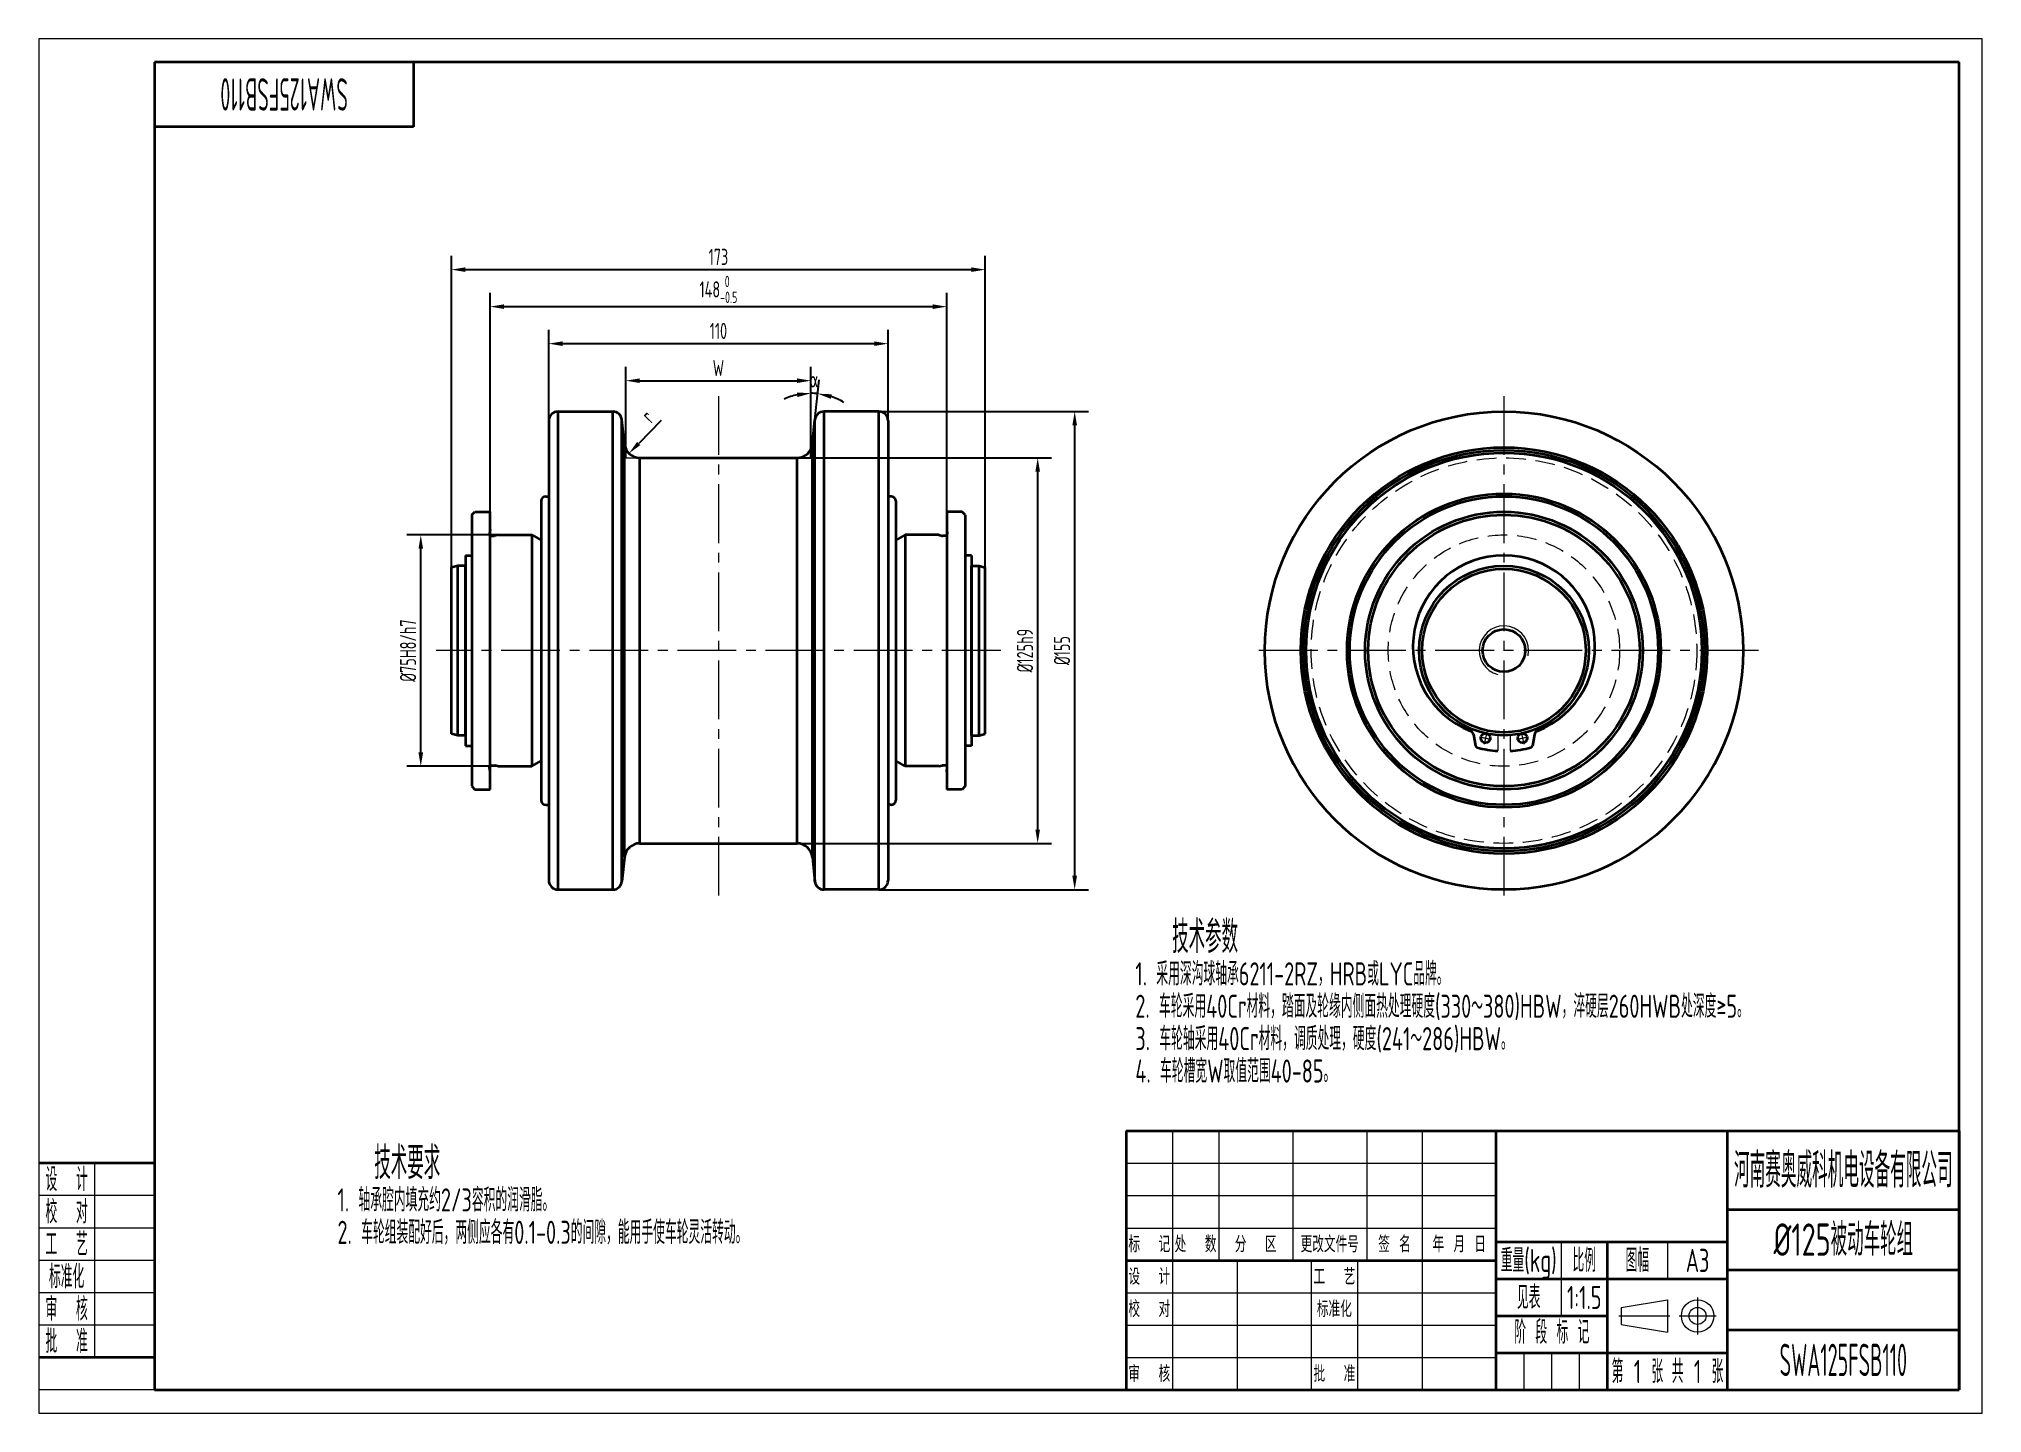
# Model space of a CAD drawing. Header units: millimetres. Extents: x 0 to 630, y 0 to 446.
import ezdxf
from ezdxf.enums import TextEntityAlignment as Align

# ---------------------------------------------------------------- set-up
doc = ezdxf.new("R2010")
doc.units = ezdxf.units.MM
doc.linetypes.add('CENTER2', pattern=[28.575, 19.05, -3.175, 3.175, -3.175])
doc.linetypes.add('DASHED2', pattern=[9.525, 6.35, -3.175])
doc.layers.get('Defpoints').update_dxf_attribs({"lineweight": 18})
for name, color, linetype, lineweight in [('01.1', 1, 'Continuous', 18), ('01.2', 7, 'Continuous', 35), ('01.T', 3, 'Continuous', 18), ('02.1', 2, 'DASHED2', 18), ('04.1', 4, 'CENTER2', 18)]:
    doc.layers.add(name, color=color, linetype=linetype, lineweight=lineweight)
doc.styles.get("Standard").update_dxf_attribs({"font": 'isocp.shx', "width": 0.707, "bigfont": 'gbcbig.shx'})
doc.dimstyles.new('Tech_1.5', dxfattribs={"dimscale": 1.5, "dimtxt": 3.5, "dimasz": 3, "dimexe": 3, "dimexo": 0, "dimgap": 1, "dimtad": 1, "dimdec": 3, "dimdsep": 46, "dimtxsty": 'Standard', "dimcen": 0, "dimclrd": 1, "dimclre": 1, "dimclrt": 3, "dimazin": 2, "dimtfac": 1, "dimtdec": 3, "dimtmove": 0, "dimatfit": 0, "dimfxl": 0, "dimarcsym": 0})
doc.dimstyles.new('Tech_1.5$2', dxfattribs={"dimscale": 1.5, "dimtxt": 3.5, "dimasz": 3, "dimexe": 3, "dimexo": 0, "dimgap": 1, "dimtad": 1, "dimtih": 1, "dimtoh": 1, "dimdec": 3, "dimdsep": 46, "dimtxsty": 'Standard', "dimcen": 0, "dimclrd": 1, "dimclre": 1, "dimclrt": 3, "dimazin": 2, "dimtfac": 1, "dimtdec": 3, "dimtmove": 0, "dimatfit": 0, "dimfxl": 0, "dimarcsym": 0})

msp = doc.modelspace()

# ---------------------------------------------------------------- texts
at = {"layer": '01.T', "width": 0.5}
msp.add_text('SWA125FSB110', height=10.5, rotation=180, dxfattribs=at).set_placement((79.5, 427.5), align=Align.MIDDLE_CENTER)
at = {"layer": '01.T', "width": 0.707}
for s, height, p in [('技术参数', 10.5, (367.4032, 154.3994)), ('1. 采用深沟球轴承6211-2RZ，HRB或LYC品牌。', 7.5, (355.4755, 142.3994)), ('2. 车轮采用40Cr材料，踏面及轮缘内侧面热处理硬度(330～380)HBW，淬硬层260HWB处深度≥5。', 7.5, (355.4755, 131.8994)), ('3. 车轮轴采用40Cr材料，调质处理，硬度(241～286)HBW。', 7.5, (355.4755, 121.3994)), ('4. 车轮槽宽W取值范围40-85。', 7.5, (355.4755, 110.8994)), ('技术要求', 10.5, (108.7328, 81.1182)), ('1. 轴承腔内填充约2/3容积的润滑脂。', 7.5, (96.8052, 69.1182)), ('2. 车轮组装配好后，两侧应各有0.1-0.3的间隙，能用手使车轮灵活转动。', 7.5, (96.8052, 58.6182))]:
    msp.add_text(s, height=height, dxfattribs=at).set_placement(p, align=Align.MIDDLE_LEFT)
at = {"layer": '01.T'}
for s, height, width, p in [('%%c125被动车轮组', 10.5, 0.707, (585, 56.25)), ('见表', 7.5, 0.707, (483, 37.5)), ('1:1.5', 7.5, 0.707, (501, 37.5)), ('SWA125FSB110', 10.5, 0.5, (585, 17.25)), ('1', 7.5, 0.707, (518.25, 13.5)), ('1', 7.5, 0.707, (537.75, 13.5))]:
    msp.add_text(s, height=height, dxfattribs=dict(at, width=width)).set_placement(p, align=Align.MIDDLE_CENTER)

# ---------------------------------------------------------------- blocks, each defined once
blk = doc.blocks.new('A$C378E2D00')
at = {"layer": '01.1'}
for p, q in [((0, 297), (0, 0)), ((420, 297), (0, 297)), ((420, 0), (420, 297)), ((12, 54), (12, 12)), ((25, 47), (0, 47)), ((25, 40), (0, 40)), ((25, 33), (0, 33)), ((25, 26), (0, 26)), ((25, 19), (0, 19)), ((25, 5), (0, 5)), ((0, 0), (420, 0))]:
    blk.add_line(p, q, dxfattribs=at)
at = {"layer": '01.2'}
for p, q in [((415, 292), (25, 292)), ((25, 292), (25, 5)), ((81, 292), (81, 278)), ((415, 5), (415, 292)), ((81, 278), (25, 278)), ((25, 54), (0, 54)), ((25, 12), (0, 12)), ((25, 5), (415, 5))]:
    blk.add_line(p, q, dxfattribs=at)
at = {"layer": '01.T', "width": 0.707}
for s, p in [('设  计', (6, 50.5)), ('校  对', (6, 43.5)), ('工  艺', (6, 36.5)), ('标准化', (6, 29.5)), ('审  核', (6, 22.5)), ('批  准', (6, 15.5))]:
    blk.add_text(s, height=5, dxfattribs=at).set_placement(p, align=Align.MIDDLE_CENTER)
blk = doc.blocks.new('A$C6AAB7862')
at = {"layer": '01.1'}
for p, q in [((-16.5, 1.83), (-6.5, 3.5)), ((-16.5, 1.83), (-16.5, -1.83)), ((-6.5, 3.5), (-6.5, -3.5)), ((-16.5, -1.83), (-6.5, -3.5))]:
    blk.add_line(p, q, dxfattribs=at)
for radius in [3.5, 1.83]:
    blk.add_circle((0, 0), radius, dxfattribs=at)
at = {"layer": '04.1'}
for p, q in [((-17, 0), (-6, 0)), ((-4, 0), (4, 0)), ((0, 4), (0, -4))]:
    blk.add_line(p, q, dxfattribs=at)
blk = doc.blocks.new('A$C4DBB3281')
at = {"layer": '01.1'}
for p, q in [((-255, 84), (-255, 42)), ((-240, 84), (-240, 42)), ((-216, 84), (-216, 42)), ((-192, 84), (-192, 42)), ((-174, 84), (-174, 0)), ((-270, 73.5), (-150, 73.5)), ((-270, 63), (-150, 63)), ((-270, 52.5), (-150, 52.5)), ((-129, 48), (-129, 24)), ((-94.5, 48), (-94.5, 36)), ((-255, 42), (-255, 0)), ((-234, 42), (-234, 0)), ((-210, 42), (-210, 0)), ((-195, 42), (-195, 0)), ((-270, 31.5), (-150, 31.5)), ((-270, 21), (-150, 21)), ((-270, 10.5), (-150, 10.5)), ((-141, 0), (-141, 12)), ((-132, 0), (-132, 12)), ((-123, 0), (-123, 12))]:
    blk.add_line(p, q, dxfattribs=at)
at = {"layer": '01.2'}
for p, q in [((-270, 84), (0, 84)), ((-270, 84), (-270, 0)), ((-150, 0), (-150, 84)), ((-75, 0), (-75, 84)), ((0, 84), (0, 0)), ((-75, 58.5), (0, 58.5)), ((-150, 48), (-75, 48)), ((-114, 0), (-114, 48)), ((-270, 42), (-150, 42)), ((-75, 39), (0, 39)), ((-150, 36), (-75, 36)), ((-150, 24), (-114, 24)), ((-75, 19.5), (0, 19.5)), ((-150, 12), (-75, 12)), ((-270, 0), (0, 0))]:
    blk.add_line(p, q, dxfattribs=at)
at = {"layer": '01.2', "xscale": 1.5, "yscale": 1.5, "zscale": 1.5}
blk.add_blockref('A$C6AAB7862', (-84.75, 24), dxfattribs=at)
at = {"layer": '01.T'}
for s, height, width, p in [('河南赛奥威科机电设备有限公司', 11.25, 0.625, (-37.5, 71.25)), ('重量(kg)', 7.5, 0.707, (-139.5, 42)), ('比例', 7.5, 0.707, (-121.5, 42)), ('图幅', 7.5, 0.707, (-104.25, 42)), ('A3', 7.5, 0.707, (-84.75, 42)), ('阶 段 标 记', 7.5, 0.707, (-132, 18.75)), ('第   张', 7.5, 0.707, (-104.25, 6)), ('共   张', 7.5, 0.707, (-84.75, 6))]:
    blk.add_text(s, height=height, dxfattribs=dict(at, width=width)).set_placement(p, align=Align.MIDDLE_CENTER)
for s, p in [('标  记', (-262.5, 47.25)), ('处  数', (-247.5, 47.25)), ('更改文件号', (-204, 47.25)), ('签 名', (-183, 47.25)), ('年 月 日', (-162, 47.25)), ('分  区', (-228, 47.25)), ('设  计', (-262.5, 36.75)), ('工  艺', (-202.5, 36.75)), ('校  对', (-262.5, 26.25)), ('标准化', (-202.5, 26.25)), ('审  核', (-262.5, 5.25)), ('批  准', (-202.5, 5.25))]:
    blk.add_text(s, height=5.25, dxfattribs=at).set_placement(p, align=Align.MIDDLE_CENTER)
blk = doc.blocks.new('*D4')
at = {"layer": '01.1', "color": 1, "lineweight": -2}
for p, q in [((146.31, 292.19), (146.31, 363.19)), ((294.31, 292.19), (294.31, 363.19)), ((150.81, 358.69), (289.81, 358.69))]:
    blk.add_line(p, q, dxfattribs=at)
at = {"layer": '01.1', "color": 1}
for points in [[(150.81, 359.44), (150.81, 357.94), (146.31, 358.69)], [(289.81, 359.44), (289.81, 357.94), (294.31, 358.69)]]:
    blk.add_solid(points, dxfattribs=at)
at = {"layer": 'Defpoints', "color": 0}
for p in [(294.31, 358.69), (146.31, 292.19), (294.31, 292.19)]:
    blk.add_point(p, dxfattribs=at)
at = {"layer": '01.1', "color": 3, "insert": (220.31, 364.28), "char_height": 5.25, "attachment_point": 5}
blk.add_mtext('\\A1;148{\\H0.7x;\\S 0^ -0.5;}', dxfattribs=at)
blk = doc.blocks.new('*D5')
at = {"layer": '01.1', "color": 1, "lineweight": -2}
for p, q in [((148.81, 284.69), (119.31, 284.69)), ((123.81, 214.19), (123.81, 280.19)), ((148.81, 209.69), (119.31, 209.69))]:
    blk.add_line(p, q, dxfattribs=at)
at = {"layer": '01.1', "color": 1}
for points in [[(123.06, 280.19), (124.56, 280.19), (123.81, 284.69)], [(123.06, 214.19), (124.56, 214.19), (123.81, 209.69)]]:
    blk.add_solid(points, dxfattribs=at)
at = {"layer": 'Defpoints', "color": 0}
for p in [(123.81, 284.69), (148.81, 284.69), (148.81, 209.69)]:
    blk.add_point(p, dxfattribs=at)
at = {"layer": '01.1', "color": 3, "insert": (119.69, 247.19), "char_height": 5.25, "attachment_point": 5, "rotation": 90}
blk.add_mtext('%%c75H8/h7', dxfattribs=at)
blk = doc.blocks.new('*D6')
at = {"layer": '01.1', "color": 1, "lineweight": -2}
for p, q in [((190.31, 309.69), (190.31, 339.19)), ((194.81, 334.69), (245.81, 334.69)), ((250.31, 309.69), (250.31, 339.19))]:
    blk.add_line(p, q, dxfattribs=at)
at = {"layer": '01.1', "color": 1}
for points in [[(194.81, 335.44), (194.81, 333.94), (190.31, 334.69)], [(245.81, 335.44), (245.81, 333.94), (250.31, 334.69)]]:
    blk.add_solid(points, dxfattribs=at)
at = {"layer": 'Defpoints', "color": 0}
for p in [(250.31, 334.69), (190.31, 309.69), (250.31, 309.69)]:
    blk.add_point(p, dxfattribs=at)
at = {"layer": '01.1', "color": 3, "insert": (220.31, 338.82), "char_height": 5.25, "attachment_point": 5}
blk.add_mtext('W', dxfattribs=at)
blk = doc.blocks.new('*D7')
at = {"layer": '01.1', "color": 1, "lineweight": -2}
for p, q in [((165.31, 321.69), (165.31, 351.19)), ((270.81, 346.69), (169.81, 346.69)), ((275.31, 321.69), (275.31, 351.19))]:
    blk.add_line(p, q, dxfattribs=at)
at = {"layer": '01.1', "color": 1}
for points in [[(169.81, 347.44), (169.81, 345.94), (165.31, 346.69)], [(270.81, 347.44), (270.81, 345.94), (275.31, 346.69)]]:
    blk.add_solid(points, dxfattribs=at)
at = {"layer": 'Defpoints', "color": 0}
for p in [(165.31, 346.69), (165.31, 321.69), (275.31, 321.69)]:
    blk.add_point(p, dxfattribs=at)
at = {"layer": '01.1', "color": 3, "insert": (220.31, 350.82), "char_height": 5.25, "attachment_point": 5}
blk.add_mtext('110', dxfattribs=at)
blk = doc.blocks.new('*D8')
at = {"layer": '01.1', "color": 1, "lineweight": -2}
for p, q in [((133.81, 273.69), (133.81, 375.19)), ((306.81, 274.16), (306.81, 375.19)), ((138.31, 370.69), (302.31, 370.69))]:
    blk.add_line(p, q, dxfattribs=at)
at = {"layer": '01.1', "color": 1}
for points in [[(138.31, 371.44), (138.31, 369.94), (133.81, 370.69)], [(302.31, 371.44), (302.31, 369.94), (306.81, 370.69)]]:
    blk.add_solid(points, dxfattribs=at)
at = {"layer": 'Defpoints', "color": 0}
for p in [(306.81, 370.69), (133.81, 273.69), (306.81, 274.16)]:
    blk.add_point(p, dxfattribs=at)
at = {"layer": '01.1', "color": 3, "insert": (220.31, 374.82), "char_height": 5.25, "attachment_point": 5}
blk.add_mtext('173', dxfattribs=at)
blk = doc.blocks.new('*D9')
at = {"layer": '01.1', "color": 1, "lineweight": -2}
for p, q in [((245.81, 309.69), (328.31, 309.69)), ((323.81, 189.19), (323.81, 305.19)), ((245.81, 184.69), (328.31, 184.69))]:
    blk.add_line(p, q, dxfattribs=at)
at = {"layer": '01.1', "color": 1}
for points in [[(323.06, 305.19), (324.56, 305.19), (323.81, 309.69)], [(323.06, 189.19), (324.56, 189.19), (323.81, 184.69)]]:
    blk.add_solid(points, dxfattribs=at)
at = {"layer": 'Defpoints', "color": 0}
for p in [(245.81, 309.69), (323.81, 309.69), (245.81, 184.69)]:
    blk.add_point(p, dxfattribs=at)
at = {"layer": '01.1', "color": 3, "insert": (319.69, 247.19), "char_height": 5.25, "attachment_point": 5, "rotation": 90}
blk.add_mtext('%%c125h9', dxfattribs=at)
blk = doc.blocks.new('*D10')
at = {"layer": '01.1', "color": 1, "lineweight": -2}
for p, q in [((272.31, 324.69), (340.31, 324.69)), ((335.81, 174.19), (335.81, 320.19)), ((272.31, 169.69), (340.31, 169.69))]:
    blk.add_line(p, q, dxfattribs=at)
at = {"layer": '01.1', "color": 1}
for points in [[(335.06, 320.19), (336.56, 320.19), (335.81, 324.69)], [(335.06, 174.19), (336.56, 174.19), (335.81, 169.69)]]:
    blk.add_solid(points, dxfattribs=at)
at = {"layer": 'Defpoints', "color": 0}
for p in [(272.31, 324.69), (335.81, 324.69), (272.31, 169.69)]:
    blk.add_point(p, dxfattribs=at)
at = {"layer": '01.1', "color": 3, "insert": (331.69, 247.19), "char_height": 5.25, "attachment_point": 5, "rotation": 90}
blk.add_mtext('%%c155', dxfattribs=at)
blk = doc.blocks.new('*D11')
at = {"layer": '01.1', "color": 1, "lineweight": -2}
blk.add_line((201.71, 321.74), (194.47, 314.34), dxfattribs=at)
at = {"layer": '01.1', "color": 1}
blk.add_solid([(193.93, 314.86), (195, 313.81), (191.32, 311.12)], dxfattribs=at)
at = {"layer": 'Defpoints', "color": 0}
for p in [(191.32, 311.12), (194.81, 314.69)]:
    blk.add_point(p, dxfattribs=at)
at = {"layer": '01.1', "color": 3, "insert": (197.32, 323.16), "char_height": 5.25, "attachment_point": 5, "rotation": 45.64127}
blk.add_mtext('r', dxfattribs=at)
blk = doc.blocks.new('*D12')
at = {"layer": '01.1', "color": 1, "lineweight": -2}
for p, q in [((250.31, 324.69), (250.31, 335.11)), ((251.61, 322.01), (252.97, 334.97))]:
    blk.add_line(p, q, dxfattribs=at)
for start, end in [(102.35198, 114.70396), (84, 90), (59.29604, 71.64802)]:
    blk.add_arc((250.31, 309.69), 20.91, start, end, dxfattribs=at)
at = {"layer": '01.1', "color": 1}
for points in [[(245.76, 330.87), (245.92, 329.38), (250.31, 330.61)], [(256.74, 328.81), (257.06, 330.28), (252.5, 330.49)]]:
    blk.add_solid(points, dxfattribs=at)
at = {"layer": 'Defpoints', "color": 0}
for p in [(251.77, 330.56), (250.31, 324.69), (251.61, 322.01), (250.31, 309.69), (250.78, 314.17)]:
    blk.add_point(p, dxfattribs=at)
at = {"layer": '01.1', "color": 3, "insert": (251.39, 335.11), "char_height": 5.25, "attachment_point": 5}
blk.add_mtext('α', dxfattribs=at)
blk = doc.blocks.new('A$C672B58AE')
at = {"layer": '01.2'}
for p, q in [((-52, -77.5), (-52, 77.5)), ((-52, 77.5), (-34.28, 77.5)), ((-34.28, -77.5), (-34.28, 77.5)), ((34.28, -77.5), (34.28, 77.5)), ((52, 77.5), (34.28, 77.5)), ((52, -77.5), (52, 77.5)), ((-55, 74.5), (-55, -74.5)), ((-31.29, -74.81), (-31.29, 74.81)), ((-30.47, 66.98), (-31.29, 74.81)), ((30.47, 66.98), (31.29, 74.81)), ((31.29, -74.81), (31.29, 74.81)), ((55, 74.5), (55, -74.5)), ((-30.47, -66.98), (-30.47, 66.98)), ((30.47, -66.98), (30.47, 66.98)), ((-25.5, -62.5), (-25.5, 62.5)), ((-25.5, 62.5), (25.5, 62.5)), ((25.5, -62.5), (25.5, 62.5)), ((-80, 44), (-79, 45)), ((-79, 45), (-74, 45)), ((-74, -45), (-74, 45)), ((-57.5, 48.5), (-57.5, -48.5)), ((-56, 50), (-55, 50)), ((56, 50), (55, 50)), ((56, 50), (55, 50)), ((57.5, 48.5), (57.5, -48.5)), ((57.5, 48.5), (57.5, -48.5)), ((74, 45), (74, -45)), ((79, 45), (74, 45)), ((80, 44), (79, 45)), ((-80, 44), (-80, -44)), ((-74, 39.3), (-74.2, 37.88)), ((-74.2, 37.88), (-74.2, 37.8)), ((74, 39.3), (74.2, 37.88)), ((74.2, 37.88), (74.2, 37.8)), ((80, 44), (80, -44)), ((-73.6, 37.2), (-72.7, 37.2)), ((-71.5, 37.5), (-72.54, 37.22)), ((-71.5, 37.5), (-60.5, 37.5)), ((-60.5, 37.5), (-60.5, -37.5)), ((-60.5, 37.5), (-57.5, 35.77)), ((-57.5, 35.77), (-57.5, 27.5)), ((60.5, 37.5), (57.5, 35.77)), ((57.5, 35.77), (57.5, 27.5)), ((71.5, 37.5), (60.5, 37.5)), ((60.5, 37.5), (60.5, -37.5)), ((71.5, 37.5), (72.54, 37.22)), ((73.6, 37.2), (72.7, 37.2)), ((-84.5, 27.5), (-86.5, 26.96)), ((-86.5, -26.96), (-86.5, 26.96)), ((-84.5, -27.5), (-84.5, 27.5)), ((-82, 27.5), (-84.5, 27.5)), ((-82, 30.87), (-82, -30.87)), ((-82, 30.87), (-80, 30.87)), ((-82, -27.5), (-82, 27.5)), ((-80, 30.87), (-80, -30.87)), ((82, 30.87), (80, 30.87)), ((80, 30.87), (80, -30.87)), ((82, 30.87), (82, -30.87)), ((82, -27.5), (82, 27.5)), ((82, 27.5), (84.5, 27.5)), ((84.5, 27.5), (86.5, 26.96)), ((84.5, -27.5), (84.5, 27.5)), ((86.5, -26.96), (86.5, 26.96)), ((-84.5, -27.5), (-86.5, -26.96)), ((-82, -27.5), (-84.5, -27.5)), ((-82, -30.87), (-80, -30.87)), ((-57.5, -27.5), (-57.5, -35.77)), ((57.5, -27.5), (57.5, -35.77)), ((82, -30.87), (80, -30.87)), ((82, -27.5), (84.5, -27.5)), ((84.5, -27.5), (86.5, -26.96)), ((-73.6, -37.2), (-72.7, -37.2)), ((-71.5, -37.5), (-72.54, -37.22)), ((-71.5, -37.5), (-60.5, -37.5)), ((-60.5, -37.5), (-57.5, -35.77)), ((60.5, -37.5), (57.5, -35.77)), ((71.5, -37.5), (60.5, -37.5)), ((71.5, -37.5), (72.54, -37.22)), ((73.6, -37.2), (72.7, -37.2)), ((-80, -44), (-79, -45)), ((-74.2, -37.88), (-74.2, -37.8)), ((-74, -39.3), (-74.2, -37.88)), ((74, -39.3), (74.2, -37.88)), ((74.2, -37.88), (74.2, -37.8)), ((80, -44), (79, -45)), ((-79, -45), (-74, -45)), ((-56, -50), (-55, -50)), ((56, -50), (55, -50)), ((56, -50), (55, -50)), ((79, -45), (74, -45)), ((-25.5, -62.5), (25.5, -62.5)), ((-30.47, -66.98), (-31.29, -74.81)), ((30.47, -66.98), (31.29, -74.81)), ((-52, -77.5), (-34.28, -77.5)), ((52, -77.5), (34.28, -77.5))]:
    blk.add_line(p, q, dxfattribs=at)
for centre, radius, start, end in [((-52, 74.5), 3, 90, 180), ((-34.28, 74.5), 3, 6, 90), ((34.28, 74.5), 3, 90, 174), ((52, 74.5), 3, 0, 90), ((-25.5, 67.5), 5, 186, 270), ((25.5, 67.5), 5, 270, 354), ((-56, 48.5), 1.5, 90, 180), ((56, 48.5), 1.5, 0, 90), ((56, 48.5), 1.5, 0, 90), ((-73.6, 37.8), 0.6, 180, 270), ((-72.7, 37.8), 0.6, 270, 285), ((72.7, 37.8), 0.6, 255, 270), ((73.6, 37.8), 0.6, 270, 0), ((-73.6, -37.8), 0.6, 90, 180), ((-72.7, -37.8), 0.6, 75, 90), ((72.7, -37.8), 0.6, 90, 105), ((73.6, -37.8), 0.6, 360, 90), ((-56, -48.5), 1.5, 180, 270), ((56, -48.5), 1.5, 270, 0), ((56, -48.5), 1.5, 270, 0), ((-25.5, -67.5), 5, 90, 174), ((25.5, -67.5), 5, 6, 90), ((-52, -74.5), 3, 180, 270), ((-34.28, -74.5), 3, 270, 354), ((34.28, -74.5), 3, 186, 270), ((52, -74.5), 3, 270, 0)]:
    blk.add_arc(centre, radius, start, end, dxfattribs=at)
at = {"layer": '04.1'}
for p, q in [((0, 82.5), (0, -82.5)), ((91.5, 0), (-91.5, 0))]:
    blk.add_line(p, q, dxfattribs=at)
blk = doc.blocks.new('A$C60EC4211')
at = {"layer": '01.1'}
blk.add_arc((0, 0), 8, 348.06618, 255.9243, dxfattribs=at)
at = {"layer": '01.2'}
for p, q in [((-9.85, -27.23), (-9.21, -30.86)), ((9.85, -27.23), (9.21, -30.86))]:
    blk.add_line(p, q, dxfattribs=at)
for centre, radius in [((0, 0), 77.5), ((0, 0), 65.87), ((0, 0), 65), ((0, 0), 64.13), ((0, 0), 50.87), ((0, 0), 50), ((0, 0), 45), ((0, 0), 44), ((0, 0), 27.5), ((0, 0), 26.5), ((0, 0), 6.92), ((-6, -28.37), 1.5), ((6, -28.37), 1.5)]:
    blk.add_circle(centre, radius, dxfattribs=at)
for centre, radius, start, end in [((0, 1.37), 29.5, 291.43487, 248.56513), ((-11.33, -27.49), 1.5, 10, 68.56513), ((-8.52, -30.74), 0.7, 190, 254.50756), ((0, 0), 32.6, 254.50756, 266.48271), ((0, 0), 32.6, 273.51729, 285.49244), ((8.52, -30.74), 0.7, 285.49244, 350), ((11.33, -27.49), 1.5, 111.43487, 170)]:
    blk.add_arc(centre, radius, start, end, dxfattribs=at)
at = {"layer": '02.1'}
for radius in [62.5, 37.5]:
    blk.add_circle((0, 0), radius, dxfattribs=at)
at = {"layer": '04.1'}
for p, q in [((0, 82.5), (0, -82.5)), ((82.5, 0), (-82.5, 0)), ((-5.59, -26.42), (-6.41, -30.33)), ((-2, -27.43), (-2, -32.54)), ((2, -27.43), (2, -32.54)), ((5.59, -26.42), (6.41, -30.33))]:
    blk.add_line(p, q, dxfattribs=at)
for start, end in [(254.10724, 262.01167), (277.98833, 285.89276)]:
    blk.add_arc((0, 0), 29, start, end, dxfattribs=at)

# ---------------------------------------------------------------- dimensions: what is measured, and where the dimension line sits
at = {"layer": '01.1'}
for base, p1, p2, picture, middle in [((306.8127, 370.6942), (133.8127, 273.6942), (306.8127, 274.1583), '*D8', (220.3127, 374.8192)), ((165.3127, 346.6942), (275.3127, 321.6942), (165.3127, 321.6942), '*D7', (220.3127, 350.8192))]:
    dim = msp.add_linear_dim(base=base, p1=p1, p2=p2, dimstyle='Tech_1.5', dxfattribs=at)
    dim.commit()
    dim.dimension.update_dxf_attribs({"geometry": picture, "text_midpoint": middle})
for base, p1, p2, text, picture, middle in [((294.3127, 358.6942), (146.3127, 292.1942), (294.3127, 292.1942), '\\A1;<>{\\H0.7x;\\S 0^ -0.5;}', '*D4', (220.3127, 364.2837)), ((250.3127, 334.6942), (190.3127, 309.6942), (250.3127, 309.6942), 'W', '*D6', (220.3127, 338.8192))]:
    dim = msp.add_linear_dim(base=base, p1=p1, p2=p2, text=text, dimstyle='Tech_1.5', dxfattribs=at)
    dim.commit()
    dim.dimension.update_dxf_attribs({"geometry": picture, "text_midpoint": middle})
dim = msp.add_angular_dim_2l(base=(251.7716, 330.5574), line1=((250.7833, 314.1716), (251.6069, 322.0078)), line2=((250.3127, 309.6942), (250.3127, 324.6942)), text='α', dimstyle='Tech_1.5$2', override={"dimtmove": 2}, dxfattribs=at)
dim.commit()
dim.dimension.update_dxf_attribs({"geometry": '*D12', "text_midpoint": (251.3851, 335.1067), "dimtype": 162})
dim = msp.add_radius_dim(center=(194.8147, 314.6942), mpoint=(191.319, 311.1193), text='r', dimstyle='Tech_1.5', override={"dimtmove": 1}, dxfattribs=at)
dim.commit()
dim.dimension.update_dxf_attribs({"geometry": '*D11', "text_midpoint": (200.2708, 320.2738), "dimtype": 164})
for base, p1, p2, text, picture, middle in [((335.8127, 324.6942), (272.3127, 169.6942), (272.3127, 324.6942), '%%c<>', '*D10', (331.6877, 247.1942)), ((323.8127, 309.6942), (245.8107, 184.6942), (245.8107, 309.6942), '%%c<>h9', '*D9', (319.6872, 247.1942)), ((123.8127, 284.6942), (148.8127, 209.6942), (148.8127, 284.6942), '%%c<>H8/h7', '*D5', (119.6877, 247.1942))]:
    dim = msp.add_linear_dim(base=base, p1=p1, p2=p2, angle=90, text=text, dimstyle='Tech_1.5', dxfattribs=at)
    dim.commit()
    dim.dimension.update_dxf_attribs({"geometry": picture, "text_midpoint": middle})

# ---------------------------------------------------------------- linework, layer by layer
at = {"layer": '01.1'}
for p, q in [((250.3127, 309.6942), (250.3127, 324.6942)), ((190.3127, 309.6942), (189.8421, 314.1716)), ((190.3127, 309.6942), (194.8147, 309.6942)), ((250.3127, 309.6942), (245.8107, 309.6942)), ((250.3127, 309.6942), (250.7833, 314.1716))]:
    msp.add_line(p, q, dxfattribs=at)

# ---------------------------------------------------------------- block references
at = {"layer": '01.1', "xscale": 1.5, "yscale": 1.5, "zscale": 1.5}
msp.add_blockref('A$C378E2D00', (0, 0), dxfattribs=at)
at = {"layer": '01.1'}
for name, p in [('A$C672B58AE', (220.3127, 247.1942)), ('A$C60EC4211', (474.9758, 247.1942))]:
    msp.add_blockref(name, p, dxfattribs=at)
at = {"layer": '01.2'}
msp.add_blockref('A$C4DBB3281', (622.5, 7.5), dxfattribs=at)

msp.set_redraw_order([(e.dxf.handle, doc.entitydb.next_handle()) for e in msp.query("TEXT MTEXT ATTDEF DIMENSION ARC_DIMENSION")])  # texts and dimensions are drawn at this point

doc.saveas('drawing.dxf')
